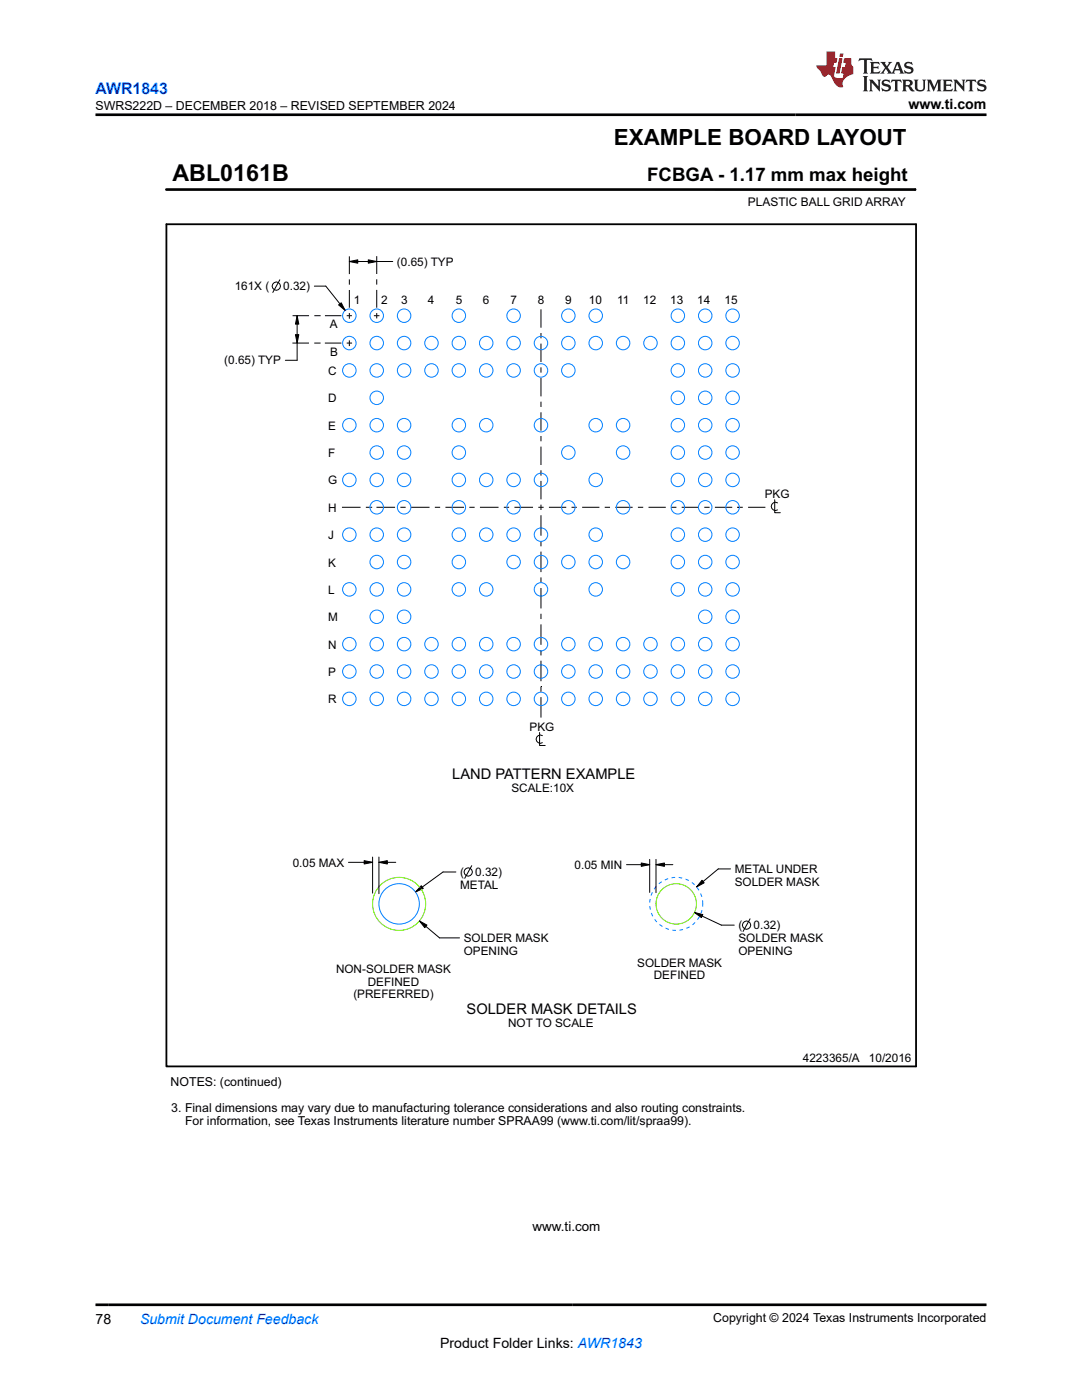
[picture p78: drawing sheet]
<svg xmlns="http://www.w3.org/2000/svg" width="216mm" height="279mm" viewBox="0 0 216 279" stroke-linecap="round" stroke-linejoin="round" font-family="sans-serif">
<defs><g id="words">
<text font-size="4.6" x="34.4" y="36.2">ABL0161B</text>
<text font-size="4.5" x="122.5" y="29">EXAMPLE BOARD LAYOUT</text>
<text font-size="3.7" x="129.1" y="36.2">FCBGA - 1.17 mm max height</text>
<text font-size="3.2" fill="#00f" x="19" y="18.7">AWR1843</text>
<g font-size="2.9">
<text x="90.2" y="155.5">LAND PATTERN EXAMPLE</text>
<text x="93.1" y="202.4">SOLDER MASK DETAILS</text>
</g>
<g font-size="2.8">
<text x="181.3" y="21.8">www.ti.com</text>
<text x="19" y="264.2">78</text>
<text x="87.8" y="269">Product Folder Links: AWR1843</text>
</g>
<text font-size="2.8" fill="#00f" x="27.9" y="264.2">Submit Document Feedback</text>
<text font-size="2.7" x="106.3" y="245.7">www.ti.com</text>
<g font-size="2.5">
<text x="19" y="21.9">SWRS222D – DECEMBER 2018 – REVISED SEPTEMBER 2024</text>
<text x="34" y="216.6">NOTES: (continued)</text>
<text x="34.2" y="221.9">3. Final dimensions may vary due to manufacturing tolerance considerations and also routing constraints.</text>
<text x="36.9" y="224.6">For information, see Texas Instruments literature number SPRAA99 (www.ti.com/lit/spraa99).</text>
<text x="142.3" y="263.9">Copyright © 2024 Texas Instruments Incorporated</text>
</g>
<text font-size="2.4" x="149.2" y="41.2">PLASTIC BALL GRID ARRAY</text>
<g font-size="2.3">
<text x="79.2" y="53">(0.65) TYP</text>
<text x="46.8" y="57.9">161X (</text>
<text x="56.5" y="57.9">0.32)</text>
<text x="65.8" y="65.5">A</text>
<text x="70.6" y="60.7">1</text>
<text x="76" y="60.7">2</text>
<text x="80" y="60.7">3</text>
<text x="85.3" y="60.7">4</text>
<text x="91" y="60.7">5</text>
<text x="96.3" y="60.7">6</text>
<text x="101.9" y="60.7">7</text>
<text x="107.3" y="60.6">8</text>
<text x="112.8" y="60.6">9</text>
<text x="117.5" y="60.7">10</text>
<text x="123.2" y="60.7">11</text>
<text x="128.4" y="60.7">12</text>
<text x="133.7" y="60.7">13</text>
<text x="139.1" y="60.7">14</text>
<text x="144.6" y="60.7">15</text>
<text x="65.9" y="71">B</text>
<text x="44.8" y="72.7">(0.65) TYP</text>
<text x="65.5" y="74.8">C</text>
<text x="65.5" y="80.3">D</text>
<text x="65.5" y="85.8">E</text>
<text x="65.5" y="91.2">F</text>
<text x="65.5" y="96.7">G</text>
<text x="152.6" y="99.4">PKG</text>
<text x="65.5" y="102.2">H</text>
<text x="65.5" y="107.6">J</text>
<text x="65.5" y="113.1">K</text>
<text x="65.5" y="118.5">L</text>
<text x="65.5" y="124">M</text>
<text x="65.5" y="129.5">N</text>
<text x="65.5" y="134.9">P</text>
<text x="65.5" y="140.4">R</text>
<text x="105.7" y="145.8">PKG</text>
<text x="102" y="158.1">SCALE:10X</text>
<text x="58.4" y="172.9">0.05 MAX</text>
<text x="114.7" y="173.4">0.05 MIN</text>
<text x="91.8" y="177.4">METAL</text>
<text x="91.8" y="174.9">(</text>
<text x="94.8" y="174.9">0.32)</text>
<text x="146.6" y="174.3">METAL UNDER</text>
<text x="146.6" y="176.8">SOLDER MASK</text>
<text x="147.3" y="185.5">(</text>
<text x="150.4" y="185.5">0.32)</text>
<text x="92.5" y="188">SOLDER MASK</text>
<text x="92.5" y="190.5">OPENING</text>
<text x="147.3" y="188">SOLDER MASK</text>
<text x="147.3" y="190.5">OPENING</text>
<text x="67.1" y="194.2">NON-SOLDER MASK</text>
<text x="73.4" y="196.7">DEFINED</text>
<text x="127.1" y="192.9">SOLDER MASK</text>
<text x="130.5" y="195.4">DEFINED</text>
<text x="70.5" y="199.2">(PREFERRED)</text>
<text x="101.4" y="205">NOT TO SCALE</text>
<text x="160.2" y="212">4223365/A</text>
<text x="173.4" y="212">10/2016</text>
</g>
</g></defs>
<g fill="none" stroke="#000" stroke-width=".2">
<path d="M33.2 37.8h149.4M182.6 37.6v.4M55.8 55.8l-1.4 2.6M62.7 57.1h2.3l3.9 4.9M69.7 52.2l1.7-.3v.6zM69.7 51.2v3.5M69.7 55.8v1M69.7 57.9v3.5M69.7 52.2h8.7M73.5 51.9l1.7 .3-1.7 .3zM75.2 51.1v3.6M75.2 55.7v1.1"/>
<path d="M75.2 57.9v3.5M58.4 68.5h3.3M58.4 63h3.3M59 66.8h.6l-.3 1.7zM59.3 63l.3 1.7h-.6zM59.3 63v8.9h-2.4M62.7 68.5h1.1M62.7 63h1.1M63.8 68.5h.1M63.8 63h.1M64.8 68.5h3.3M64.8 63h3.3"/>
<path d="M67.6 60.8l.5-.4 .8 1.6zM69.2 68.5h1.1M69.2 63h1M69.7 62.5v1.1M69.7 67.9v1.2M74.6 63h1.1M75.2 62.5v1M107.9 61.7v3.7M107.9 66.5v1M107.9 68.6v3.7M107.9 73.3v1.1M107.9 75.4v3.7"/>
<path d="M107.9 80.2v1M107.9 82.3v3.7M107.9 87v1.1M107.9 89.1v3.7M107.9 93.9v1M107.9 96v3.7M154.6 99.7v2.6h1.1M68.2 101.2h3.7M73 101.2h1.1M74.1 101.2h.1M75.1 101.2h3.7M79.9 101.2h1"/>
<path d="M82 101.2h3.7M86.8 101.2h1M88.9 101.2h3.7M93.7 101.2h1M95.8 101.2h3.7M100.5 101.2h1.1M102.6 101.2h3.8M107.4 101.2h1.1M107.9 100.7v1.1M107.9 102.8v4.1M107.9 108v1M107.9 110.1v4.1"/>
<path d="M107.9 115.2v1.1M107.9 117.3v4.1M109.5 101.2h3.5M114 101.2h1.1M116.2 101.2h3.4M120.7 101.2h1M122.8 101.2h3.4M127.3 101.2h1M129.4 101.2h3.5M133.9 101.2h1.1M136 101.2h3.5M140.5 101.2h1.1"/>
<path d="M142.7 101.2h3.4M147.2 101.2h.1M147.2 101.2h1M149.3 101.2h3.4M155.1 100.4a.82 .82 0 0 0-1.2 .7 .82 .82 0 0 0 1.2 .7M107.9 137h.1M107.9 122.5v1M107.9 124.6v4.1M107.9 129.7v1.1M107.9 131.9v4M107.9 137v1.1M107.9 139.1v4.1"/>
<path d="M107.7 146.2v2.6h1.1M108.2 146.8a.82 .82 0 0 0-1.2 .7 .82 .82 0 0 0 1.2 .7M69.5 172.1h4.8M72.7 171.8l1.6 .3-1.6 .3zM74.3 171v7.2M75.6 172.1l1.7-.3v.6zM75.6 171v7.4M75.6 172.1h3.4M84.1 176.8l.4 .5-1.6 .7zM91 174h-2.6l-5.5 4M94.1 172.8l-1.4 2.5M125 172.6h4.6"/>
<path d="M128 172.2l1.6 .4-1.6 .3zM129.6 171.5v6.6M130.9 172.6l1.7-.4v.7zM130.9 171.5v6.6M130.9 172.6h3.4M140.1 175.7l.4 .5-1.5 .8zM145.8 173.4h-2.5l-4.3 3.6M83.7 183.8l1.5 .8-.4 .5zM83.7 183.8l4 3.4h4M138.6 182.1l1.6 .4-.2 .6zM138.6 182.1l5.3 2.5h2.6M149.7 183.4l-1.4 2.5"/>
<circle cx="55.1" cy="57.1" r=".82"/>
<circle cx="93.4" cy="174" r=".82"/>
<circle cx="149" cy="184.6" r=".82"/>
</g>
<g fill="#000">
<path d="M69.7 52.2l1.7-.3v.6zM73.5 51.9l1.7 .3-1.7 .3zM59 66.8h.6l-.3 1.7zM59.3 63l.3 1.7h-.6zM67.6 60.8l.5-.4 .8 1.6zM72.7 171.8l1.6 .3-1.6 .3zM75.6 172.1l1.7-.3v.6zM84.1 176.8l.4 .5-1.6 .7zM128 172.2l1.6 .4-1.6 .3zM130.9 172.6l1.7-.4v.7zM140.1 175.7l.4 .5-1.5 .8zM83.7 183.8l1.5 .8-.4 .5z"/>
<path d="M138.6 182.1l1.6 .4-.2 .6z"/>
</g>
<path d="M33.2 44.8h149.6v168h-149.6z" fill="none" stroke="#000" stroke-width=".36"/>
<path d="M33.2 37.8h149.4" fill="none" stroke="#000" stroke-width=".53"/>
<g fill="none" stroke="#007fff" stroke-width=".2">
<circle cx="69.7" cy="68.5" r="1.34"/>
<circle cx="69.7" cy="73.9" r="1.34"/>
<circle cx="69.7" cy="63" r="1.34"/>
<circle cx="75.2" cy="68.5" r="1.34"/>
<circle cx="75.2" cy="73.9" r="1.34"/>
<circle cx="75.2" cy="63" r="1.34"/>
<circle cx="75.2" cy="79.4" r="1.34"/>
<circle cx="80.6" cy="68.5" r="1.34"/>
<circle cx="80.6" cy="73.9" r="1.34"/>
<circle cx="80.6" cy="63" r="1.34"/>
<circle cx="86.1" cy="68.5" r="1.34"/>
<circle cx="86.1" cy="73.9" r="1.34"/>
<circle cx="91.6" cy="68.5" r="1.34"/>
<circle cx="91.6" cy="73.9" r="1.34"/>
<circle cx="91.6" cy="63" r="1.34"/>
<circle cx="97" cy="68.5" r="1.34"/>
<circle cx="97" cy="73.9" r="1.34"/>
<circle cx="102.5" cy="68.5" r="1.34"/>
<circle cx="102.5" cy="73.9" r="1.34"/>
<circle cx="102.5" cy="63" r="1.34"/>
<circle cx="107.9" cy="68.5" r="1.34"/>
<circle cx="107.9" cy="73.9" r="1.34"/>
<circle cx="113.4" cy="68.5" r="1.34"/>
<circle cx="113.4" cy="73.9" r="1.34"/>
<circle cx="113.4" cy="63" r="1.34"/>
<circle cx="118.9" cy="68.5" r="1.34"/>
<circle cx="118.9" cy="63" r="1.34"/>
<circle cx="124.3" cy="68.5" r="1.34"/>
<circle cx="129.8" cy="68.5" r="1.34"/>
<circle cx="135.3" cy="68.5" r="1.34"/>
<circle cx="135.3" cy="73.9" r="1.34"/>
<circle cx="135.3" cy="63" r="1.34"/>
<circle cx="135.3" cy="79.4" r="1.34"/>
<circle cx="140.7" cy="68.5" r="1.34"/>
<circle cx="140.7" cy="73.9" r="1.34"/>
<circle cx="140.7" cy="63" r="1.34"/>
<circle cx="140.7" cy="79.4" r="1.34"/>
<circle cx="146.2" cy="68.5" r="1.34"/>
<circle cx="146.2" cy="73.9" r="1.34"/>
<circle cx="146.2" cy="63" r="1.34"/>
<circle cx="146.2" cy="79.4" r="1.34"/>
<circle cx="69.7" cy="84.9" r="1.34"/>
<circle cx="69.7" cy="95.8" r="1.34"/>
<circle cx="75.2" cy="90.3" r="1.34"/>
<circle cx="75.2" cy="84.9" r="1.34"/>
<circle cx="75.2" cy="95.8" r="1.34"/>
<circle cx="80.6" cy="90.3" r="1.34"/>
<circle cx="80.6" cy="84.9" r="1.34"/>
<circle cx="80.6" cy="95.8" r="1.34"/>
<circle cx="91.6" cy="90.3" r="1.34"/>
<circle cx="91.6" cy="84.9" r="1.34"/>
<circle cx="91.6" cy="95.8" r="1.34"/>
<circle cx="97" cy="84.9" r="1.34"/>
<circle cx="97" cy="95.8" r="1.34"/>
<circle cx="102.5" cy="95.8" r="1.34"/>
<circle cx="107.9" cy="84.9" r="1.34"/>
<circle cx="107.9" cy="95.8" r="1.34"/>
<circle cx="113.4" cy="90.3" r="1.34"/>
<circle cx="118.9" cy="84.9" r="1.34"/>
<circle cx="118.9" cy="95.8" r="1.34"/>
<circle cx="124.3" cy="90.3" r="1.34"/>
<circle cx="124.3" cy="84.9" r="1.34"/>
<circle cx="135.3" cy="90.3" r="1.34"/>
<circle cx="135.3" cy="84.9" r="1.34"/>
<circle cx="135.3" cy="95.8" r="1.34"/>
<circle cx="140.7" cy="90.3" r="1.34"/>
<circle cx="140.7" cy="84.9" r="1.34"/>
<circle cx="140.7" cy="95.8" r="1.34"/>
<circle cx="146.2" cy="90.3" r="1.34"/>
<circle cx="146.2" cy="84.9" r="1.34"/>
<circle cx="146.2" cy="95.8" r="1.34"/>
<circle cx="69.7" cy="117.6" r="1.34"/>
<circle cx="69.7" cy="106.7" r="1.34"/>
<circle cx="75.2" cy="117.6" r="1.34"/>
<circle cx="75.2" cy="106.7" r="1.34"/>
<circle cx="75.2" cy="112.2" r="1.34"/>
<circle cx="75.2" cy="101.2" r="1.34"/>
<circle cx="80.6" cy="106.7" r="1.34"/>
<circle cx="80.6" cy="112.2" r="1.34"/>
<circle cx="80.6" cy="117.6" r="1.34"/>
<circle cx="80.6" cy="101.2" r="1.34"/>
<circle cx="91.6" cy="112.2" r="1.34"/>
<circle cx="91.6" cy="106.7" r="1.34"/>
<circle cx="91.6" cy="117.6" r="1.34"/>
<circle cx="91.6" cy="101.2" r="1.34"/>
<circle cx="97" cy="106.7" r="1.34"/>
<circle cx="97" cy="117.6" r="1.34"/>
<circle cx="102.5" cy="112.2" r="1.34"/>
<circle cx="102.5" cy="106.7" r="1.34"/>
<circle cx="102.5" cy="101.2" r="1.34"/>
<circle cx="107.9" cy="117.6" r="1.34"/>
<circle cx="107.9" cy="106.7" r="1.34"/>
<circle cx="107.9" cy="112.2" r="1.34"/>
<circle cx="113.4" cy="112.2" r="1.34"/>
<circle cx="113.4" cy="101.2" r="1.34"/>
<circle cx="118.9" cy="112.2" r="1.34"/>
<circle cx="118.9" cy="106.7" r="1.34"/>
<circle cx="118.9" cy="117.6" r="1.34"/>
<circle cx="124.3" cy="112.2" r="1.34"/>
<circle cx="124.3" cy="101.2" r="1.34"/>
<circle cx="135.3" cy="117.6" r="1.34"/>
<circle cx="135.3" cy="112.2" r="1.34"/>
<circle cx="135.3" cy="106.7" r="1.34"/>
<circle cx="135.3" cy="101.2" r="1.34"/>
<circle cx="140.7" cy="117.6" r="1.34"/>
<circle cx="140.7" cy="106.7" r="1.34"/>
<circle cx="140.7" cy="112.2" r="1.34"/>
<circle cx="140.7" cy="101.2" r="1.34"/>
<circle cx="146.2" cy="106.7" r="1.34"/>
<circle cx="146.2" cy="112.2" r="1.34"/>
<circle cx="146.2" cy="117.6" r="1.34"/>
<circle cx="146.2" cy="101.2" r="1.34"/>
<circle cx="69.7" cy="128.6" r="1.34"/>
<circle cx="69.7" cy="134" r="1.34"/>
<circle cx="69.7" cy="139.5" r="1.34"/>
<circle cx="75.2" cy="123.1" r="1.34"/>
<circle cx="75.2" cy="128.6" r="1.34"/>
<circle cx="75.2" cy="134" r="1.34"/>
<circle cx="75.2" cy="139.5" r="1.34"/>
<circle cx="80.6" cy="123.1" r="1.34"/>
<circle cx="80.6" cy="128.6" r="1.34"/>
<circle cx="80.6" cy="134" r="1.34"/>
<circle cx="80.6" cy="139.5" r="1.34"/>
<circle cx="86.1" cy="128.6" r="1.34"/>
<circle cx="86.1" cy="134" r="1.34"/>
<circle cx="86.1" cy="139.5" r="1.34"/>
<circle cx="91.6" cy="128.6" r="1.34"/>
<circle cx="91.6" cy="139.5" r="1.34"/>
<circle cx="91.6" cy="134" r="1.34"/>
<circle cx="97" cy="128.6" r="1.34"/>
<circle cx="97" cy="139.5" r="1.34"/>
<circle cx="97" cy="134" r="1.34"/>
<circle cx="102.5" cy="128.6" r="1.34"/>
<circle cx="102.5" cy="139.5" r="1.34"/>
<circle cx="102.5" cy="134" r="1.34"/>
<circle cx="107.9" cy="128.6" r="1.34"/>
<circle cx="107.9" cy="134" r="1.34"/>
<circle cx="107.9" cy="139.5" r="1.34"/>
<circle cx="113.4" cy="128.6" r="1.34"/>
<circle cx="113.4" cy="139.5" r="1.34"/>
<circle cx="113.4" cy="134" r="1.34"/>
<circle cx="118.9" cy="128.6" r="1.34"/>
<circle cx="118.9" cy="139.5" r="1.34"/>
<circle cx="118.9" cy="134" r="1.34"/>
<circle cx="124.3" cy="128.6" r="1.34"/>
<circle cx="124.3" cy="139.5" r="1.34"/>
<circle cx="124.3" cy="134" r="1.34"/>
<circle cx="129.8" cy="128.6" r="1.34"/>
<circle cx="129.8" cy="134" r="1.34"/>
<circle cx="129.8" cy="139.5" r="1.34"/>
<circle cx="135.3" cy="128.6" r="1.34"/>
<circle cx="135.3" cy="134" r="1.34"/>
<circle cx="135.3" cy="139.5" r="1.34"/>
<circle cx="140.7" cy="123.1" r="1.34"/>
<circle cx="140.7" cy="128.6" r="1.34"/>
<circle cx="140.7" cy="134" r="1.34"/>
<circle cx="140.7" cy="139.5" r="1.34"/>
<circle cx="146.2" cy="123.1" r="1.34"/>
<circle cx="146.2" cy="128.6" r="1.34"/>
<circle cx="146.2" cy="134" r="1.34"/>
<circle cx="146.2" cy="139.5" r="1.34"/>
<circle cx="79.6" cy="180.4" r="4"/>
</g>
<g fill="none" stroke="#6df200" stroke-width=".2">
<circle cx="79.6" cy="180.4" r="5.3"/>
<circle cx="134.9" cy="180.4" r="4"/>
</g>
<circle cx="134.9" cy="180.4" r="5.3" fill="none" stroke="#007fff" stroke-width=".2" stroke-dasharray=".7 .7" stroke-linecap="butt"/>
<path d="M171.5 11.6l-.2 .6 .5-.2h.6v.1v2.2l-.2 .4h1l-.2-.4v-2.2v-.1h.5l.6 .2-.2-.6zM173.6 12.4l.2 .3v1.6l-.2 .4h1.9l.1-.6a1.08 1.08 0 0 1-1.3 .2v-.7h.6l.4 .2v-.7l-.4 .2h-.6v-.5l.2-.2a1 1 0 0 1 1 .3l-.1-.5zM175.7 12.4l.9 1.1-1 1.2h.9l-.2-.2 .5-.8 .4 .8-.2 .2h1.6l-.2-.2 .2-.5h.9l.1 .5-.1 .2h.9l-.2-.4-.8-1.9h-.5l-.9 2.1-.9-1.1 .9-1h-.8l.2 .2-.4 .6-.4-.6 .2-.2zM179 12.8l.4 1h-.7zM180.7 12.5a.65 .65 0 0 0-.2 .7 .65 .65 0 0 0 .6 .5l.6 .1 .1 .3a.79 .79 0 0 1-.7 .4 .79 .79 0 0 1-.7-.5l.1 .7 .2-.1a.93 .93 0 0 0 1.1 0 .93 .93 0 0 0 .4-.9 1.46 1.46 0 0 0-1.2-.6l-.1-.3a1.09 1.09 0 0 1 1.2 .2l-.2-.6-.1 .1-.5-.2zM172.2 15.2l.2 .4v2.2l-.2 .4h1l-.2-.4v-2.2l.2-.4zM173.4 15.9l.2 .4v1.5l-.2 .4h.8l-.3-.4 .1-1.3 1.6 1.8v-2l.2-.4h-.7l.1 .2 .1 1.1-1.2-1.3zM176.2 16a.65 .65 0 0 0-.2 .8 .65 .65 0 0 0 .6 .4l.6 .2 .1 .2a.79 .79 0 0 1-.7 .4 .79 .79 0 0 1-.7-.5l.1 .7 .2-.1a.93 .93 0 0 0 1.1 .1 .93 .93 0 0 0 .4-1 1.46 1.46 0 0 0-1.2-.5l-.1-.4a1.09 1.09 0 0 1 1.2 .2l-.1-.6-.2 .1-.5-.1zM177.9 15.9l-.1 .6a.63 .63 0 0 1 .8-.3v1.6l-.3 .4h1l-.2-.4v-1.6a.66 .66 0 0 1 .8 .3l-.1-.6zM180 15.9l.2 .4v1.5l-.2 .4h1l-.2-.2-.1-.7h.5l.1 .2a.79 .79 0 0 0 1.2 .6l-1-.9a.61 .61 0 0 0 .6-.6 .61 .61 0 0 0-.5-.7zM180.8 16.2h.1a.47 .47 0 0 1 .5 .1 .47 .47 0 0 1 .1 .5l-.1 .1-.7 .1zM182.3 15.9l.2 .2a2.27 2.27 0 0 0 .4 2 1.04 1.04 0 0 0 1.7-.7v-1.3l.2-.2h-.8l.2 .4v1.1a.6 .6 0 0 1-.6 .6 .6 .6 0 0 1-.6-.6v-1.1l.3-.4zM184.9 15.9l.2 .4v1.5l-.2 .4h.8l-.3-.4v-1.4l.9 1.9 .9-1.9v1.4l-.3 .4h1l-.2-.4v-1.5l.2-.4h-.8l-.7 1.5-.6-1.5zM188.1 15.9l.2 .4v1.5l-.2 .4h1.9l.1-.6a1.09 1.09 0 0 1-1.3 .2v-.7h.6l.4 .2v-.6l-.4 .2h-.6v-.6l.2-.1a1.01 1.01 0 0 1 1 .3l-.1-.6zM190.2 15.9l.3 .4v1.5l-.3 .4h.8l-.2-.4v-1.3l1.6 1.8v-2l.2-.4h-.7l.2 .2v1.1l-1.2-1.3zM192.8 15.9l-.1 .6a.63 .63 0 0 1 .8-.3v1.6l-.3 .4h1l-.2-.4v-1.6a.66 .66 0 0 1 .8 .3l-.1-.6zM195.2 16a.65 .65 0 0 0-.2 .8 .65 .65 0 0 0 .6 .4l.6 .2 .2 .2a.79 .79 0 0 1-.7 .4 .79 .79 0 0 1-.7-.5l.1 .7 .2-.1a.93 .93 0 0 0 1 .1 .93 .93 0 0 0 .5-1 1.46 1.46 0 0 0-1.3-.5v-.4a1.09 1.09 0 0 1 1.2 .2l-.2-.6-.2 .1-.5-.1z" fill="#231f20"/>
<path d="M164.9 10.3v2.7h-2l.1 .4 .8 1a.95 .95 0 0 0 1 .9 .59 .59 0 0 1 .5-.4 .59 .59 0 0 1 .5 .3l.4 .8a1.59 1.59 0 0 0 2.1 1.4 1.61 1.61 0 0 1 1-2.3l1-.3-.1-1.5a1.59 1.59 0 0 1-.3-1.7h-1.5l-.2 .9h.6l-.2 .9h-.5l-.2 .9v.3l.4 .1-.1 .9h-.7a.73 .73 0 0 1-1-.7l.3-1.5h-.5l.1-.9h.5l.2-.9h-.5v-1.3zM167.4 11.6l-.6 3.1h.7l.6-3.1zM167.6 10.7l-.1 .6h.7l.1-.6z" fill="#ed1c24"/>
<path d="M19 22.9h177.8M19 260.4h177.8" fill="none" stroke="#000" stroke-width=".53"/>
<use href="#words"/>
</svg>
